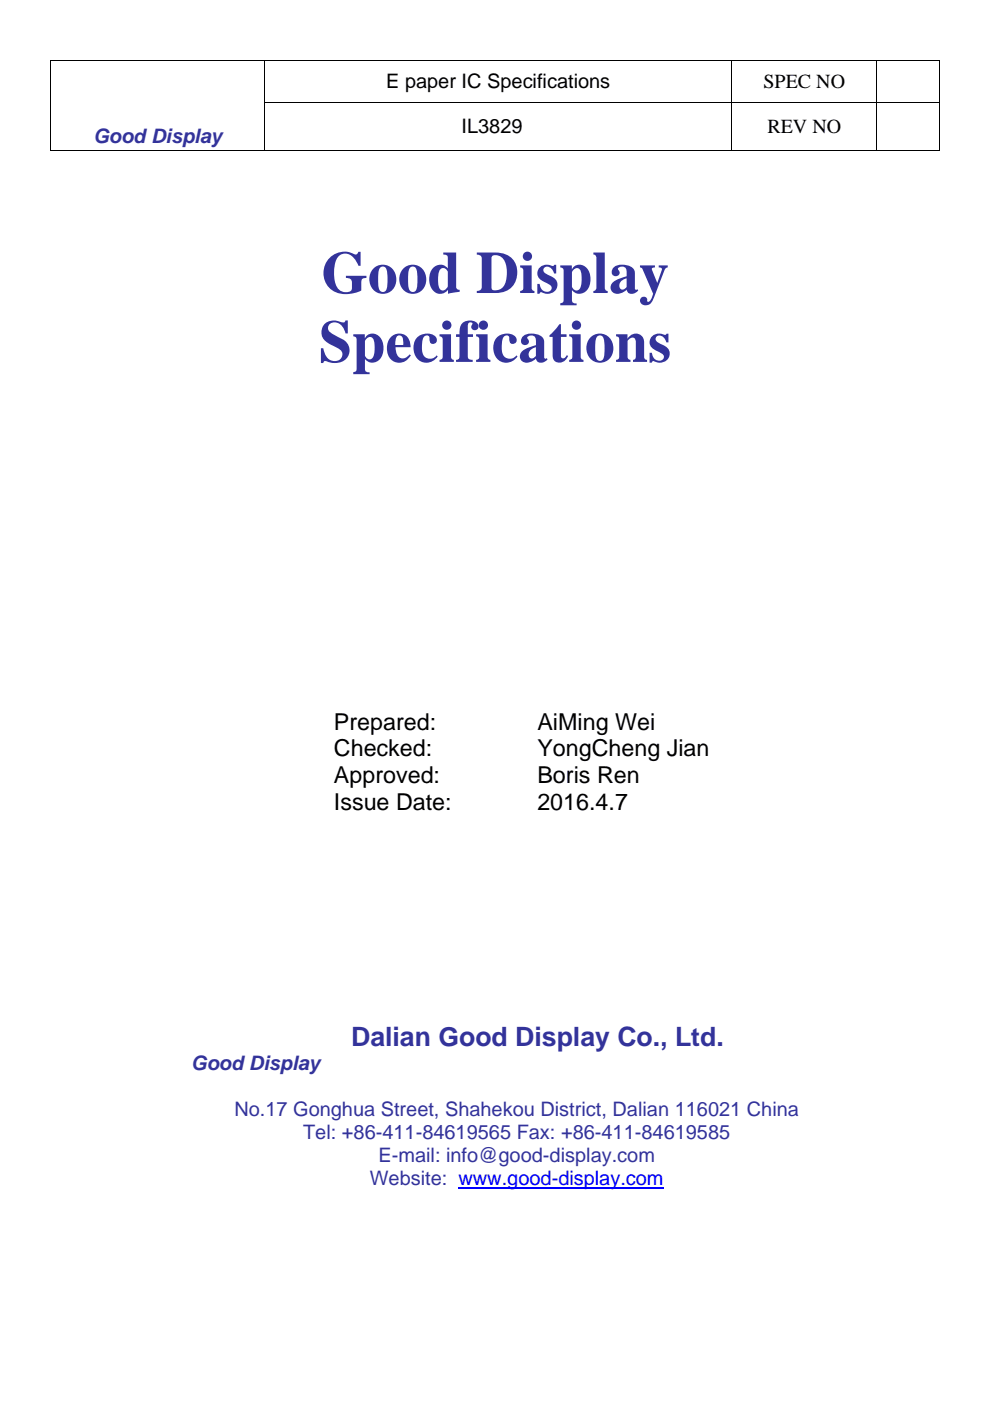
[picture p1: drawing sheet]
<svg xmlns="http://www.w3.org/2000/svg" width="210mm" height="297mm" viewBox="0 0 210 297" stroke-linecap="round" stroke-linejoin="round" font-family="sans-serif">
<defs><g id="words">
<g font-size="12.7" fill="#33339a">
<text x="68.1" y="62.1">Good Display</text>
<text x="67.6" y="76.7">Specifications</text>
</g>
<text font-size="5.7" fill="#33339a" x="74.5" y="221.8">Dalian Good Display Co., Ltd.</text>
<g font-size="4.9">
<text x="70.8" y="154.7">Prepared:</text>
<text x="114" y="154.7">AiMing Wei</text>
<text x="70.8" y="160.4">Checked:</text>
<text x="114" y="160.4">YongCheng Jian</text>
<text x="70.8" y="166.1">Approved:</text>
<text x="114" y="166.1">Boris Ren</text>
<text x="70.8" y="171.7">Issue Date:</text>
<text x="114" y="171.7">2016.4.7</text>
</g>
<g font-size="4.2">
<text x="81.9" y="18.7">E paper IC Specifications</text>
<text x="161.9" y="18.7">SPEC NO</text>
<text x="97.9" y="28.3">IL3829</text>
<text x="162.8" y="28.3">REV NO</text>
</g>
<g font-size="4.2" fill="#33339a">
<text x="19.8" y="30.3">Good Display</text>
<text x="40.6" y="227">Good Display</text>
<text x="49.7" y="236.7">No.17 Gonghua Street, Shahekou District, Dalian 116021 China</text>
<text x="64.3" y="241.5">Tel: +86-411-84619565 Fax: +86-411-84619585</text>
<text x="78.4" y="251.3">Website: www.good-display.com</text>
<text x="80.3" y="246.4">E-mail: info@good-display.com</text>
</g>
</g></defs>
<path d="M10.7 12.7h.2v.2h-.2zM199.2 12.7h.1v.2h-.1zM10.7 21.6h.2v.2h-.2zM199.2 31.9h.1v.1h-.1z" fill="#000"/>
<g fill="none" stroke="#000" stroke-width=".21">
<path d="M10.7 12.8h188.6M10.8 12.9v8.7M56.1 12.9v8.7M155.2 12.9v8.7M186 12.9v8.7M199.2 12.9v8.7M10.7 31.9h45.3M10.8 21.8v10.2M56 21.7h143.3M56.1 21.8v10.2M56.2 31.9h98.9M155.2 21.8v10.2"/>
<path d="M155.3 31.9h30.6M186 21.8v10.2M186.1 31.9h13.1M199.2 21.8v10.2"/>
</g>
<path d="M97.3 251.9h43.5" fill="none" stroke="#00f" stroke-width=".32"/>
<use href="#words"/>
</svg>
